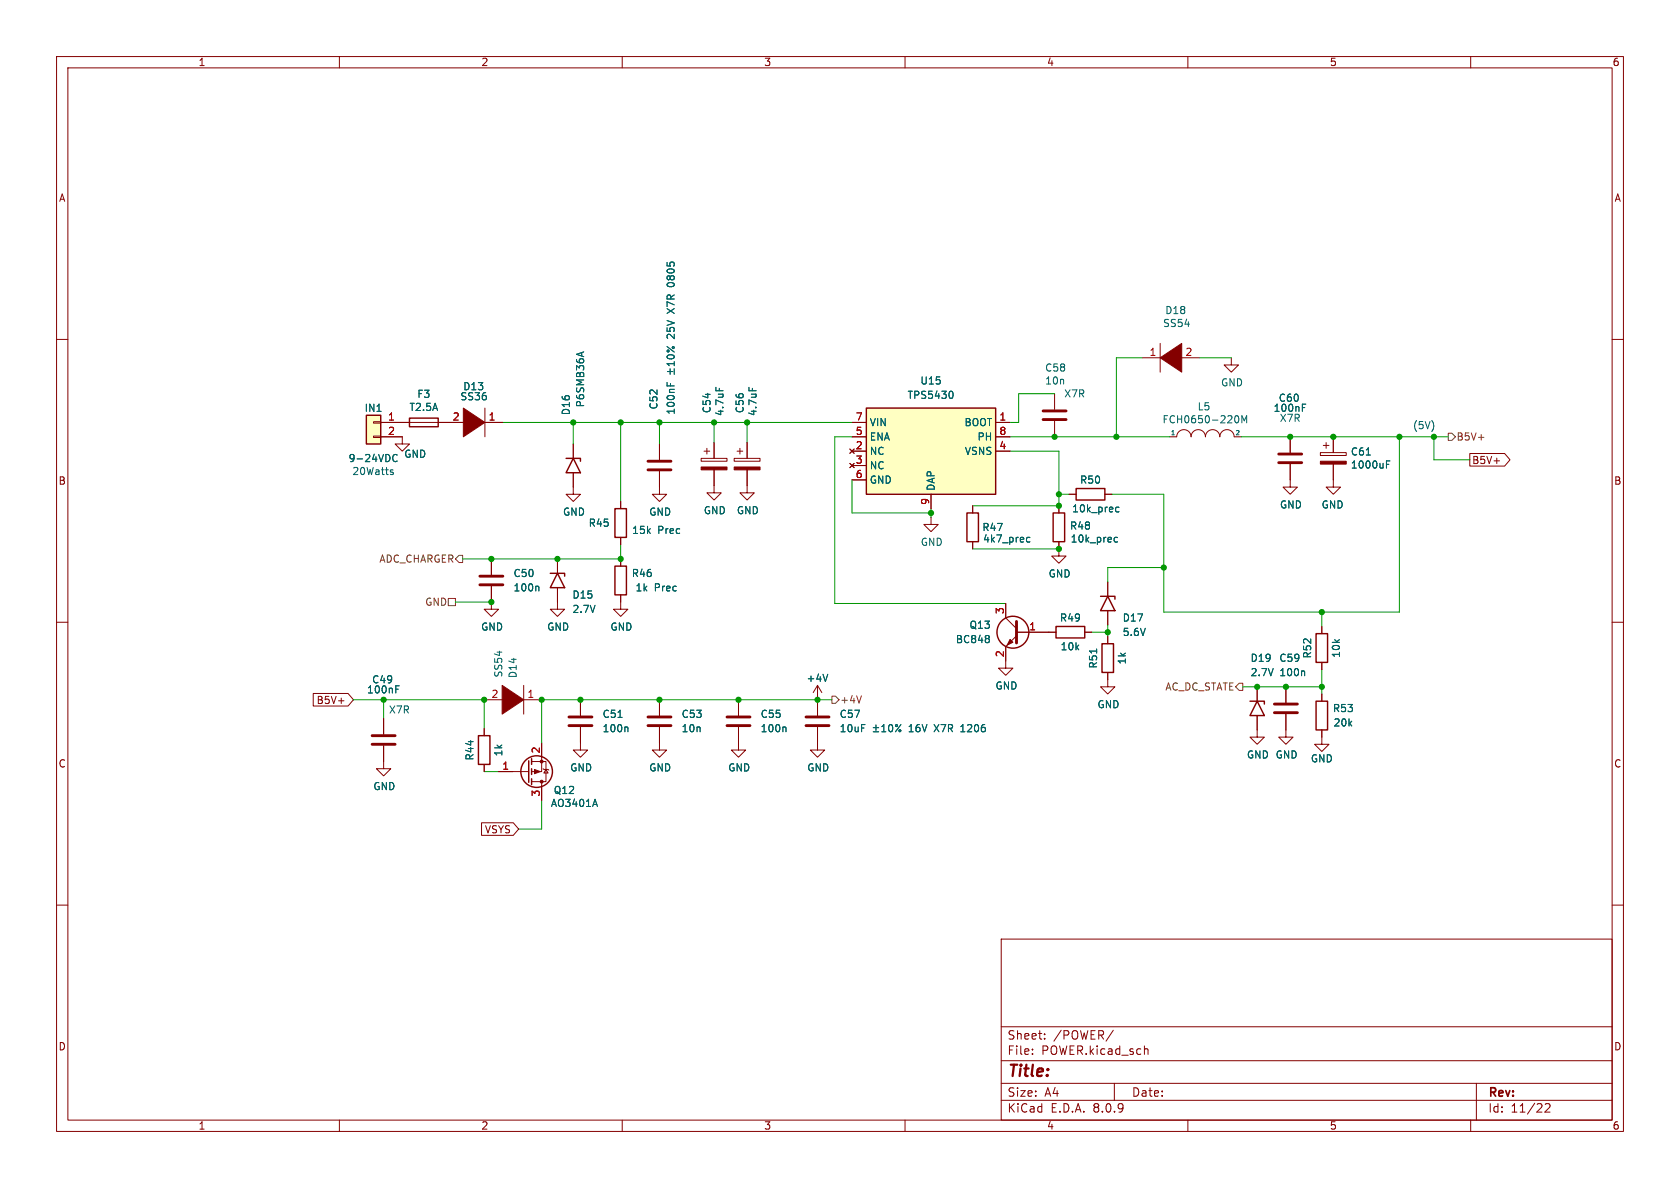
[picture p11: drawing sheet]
<svg xmlns="http://www.w3.org/2000/svg" width="297mm" height="210mm" viewBox="0 0 297 210" stroke-linecap="round" stroke-linejoin="round" font-family="sans-serif">
<defs><g id="words">
<text font-size="2.8" fill="#840000" x="178" y="190.9">Title:</text>
<g font-size="2.1" fill="#840000">
<text x="178" y="184">Sheet:</text>
<text x="186.2" y="184">/POWER/</text>
<text x="178" y="186.7">File:</text>
<text x="184.1" y="186.7">POWER.kicad_sch</text>
<text x="178" y="196.9">KiCad</text>
<text x="178" y="194.1">Size:</text>
<text x="184.7" y="194.1">A4</text>
<text x="185.7" y="196.9">E.D.A.</text>
<text x="193.3" y="196.9">8.0.9</text>
<text x="200" y="194.1">Date:</text>
<text x="263" y="194.3">Rev:</text>
<text x="263" y="196.9">Id:</text>
<text x="267.1" y="196.9">11/22</text>
</g>
<g font-size="1.8" fill="#840000">
<text x="35" y="11.9">1</text>
<text x="85" y="11.9">2</text>
<text x="135" y="11.9">3</text>
<text x="185" y="11.9">4</text>
<text x="235" y="11.9">5</text>
<text x="285" y="11.9">6</text>
<text x="10.3" y="35.9">A</text>
<text x="285.3" y="35.9">A</text>
<text x="260.2" y="82.2">B5V+</text>
<text x="10.3" y="85.9">B</text>
<text x="285.3" y="85.9">B</text>
<text x="55.9" y="124.7">B5V+</text>
<text x="10.3" y="135.9">C</text>
<text x="285.3" y="135.9">C</text>
<text x="85.6" y="147.5">VSYS</text>
<text x="10.3" y="185.9">D</text>
<text x="285.3" y="185.9">D</text>
<text x="35" y="199.9">1</text>
<text x="85" y="199.9">2</text>
<text x="135" y="199.9">3</text>
<text x="185" y="199.9">4</text>
<text x="235" y="199.9">5</text>
<text x="285" y="199.9">6</text>
</g>
<g font-size="1.8" fill="#006464">
<text x="119.5" y="50.2" transform="rotate(-90 119.5 50.2)">0805</text>
<text x="119.5" y="59.8" transform="rotate(-90 119.5 59.8)">25V</text>
<text x="119.5" y="55.1" transform="rotate(-90 119.5 55.1)">X7R</text>
<text x="205.5" y="58">SS54</text>
<text x="205.9" y="55.7">D18</text>
<text x="184.7" y="65.9">C58</text>
<text x="73.7" y="70.5">F3</text>
<text x="81.3" y="71">SS36</text>
<text x="81.8" y="69.2">D13</text>
<text x="160.3" y="70.7">TPS5430</text>
<text x="162.6" y="68.2">U15</text>
<text x="184.7" y="68.2">10n</text>
<text x="215.8" y="68.5">GND</text>
<text x="226" y="71.2">C60</text>
<text x="64.4" y="73">IN1</text>
<text x="72.3" y="72.8">T2.5A</text>
<text x="100.9" y="73.5" transform="rotate(-90 100.9 73.5)">D16</text>
<text x="103.5" y="72.1" transform="rotate(-90 103.5 72.1)">P6SMB36A</text>
<text x="116.4" y="72.5" transform="rotate(-90 116.4 72.5)">C52</text>
<text x="119.5" y="73.4" transform="rotate(-90 119.5 73.4)">100nF</text>
<text x="125.8" y="73.1" transform="rotate(-90 125.8 73.1)">C54</text>
<text x="128.1" y="73.7" transform="rotate(-90 128.1 73.7)">4.7uF</text>
<text x="131.7" y="73.1" transform="rotate(-90 131.7 73.1)">C56</text>
<text x="134" y="73.7" transform="rotate(-90 134 73.7)">4.7uF</text>
<text x="153.7" y="75.5">VIN</text>
<text x="170.4" y="75.5">BOOT</text>
<text x="205.4" y="75">FCH0650-220M</text>
<text x="211.6" y="72.7">L5</text>
<text x="225.1" y="73">100nF</text>
<text x="61.5" y="81.9">9-24VDC</text>
<text x="71.4" y="81.1">GND</text>
<text x="153.7" y="80.6">NC</text>
<text x="153.7" y="83.2">NC</text>
<text x="153.7" y="78.1">ENA</text>
<text x="170.5" y="80.6">VSNS</text>
<text x="172.7" y="78.1">PH</text>
<text x="238.7" y="80.7">C61</text>
<text x="238.7" y="83">1000uF</text>
<text x="153.7" y="85.7">GND</text>
<text x="165.5" y="86.9" transform="rotate(-90 165.5 86.9)">DAP</text>
<text x="190.8" y="85.7">R50</text>
<text x="99.4" y="91.4">GND</text>
<text x="104" y="93.3">R45</text>
<text x="111.7" y="94.6">15k</text>
<text x="114.7" y="91.4">GND</text>
<text x="116.3" y="94.6">Prec</text>
<text x="124.3" y="91.1">GND</text>
<text x="130.2" y="91.1">GND</text>
<text x="173.6" y="94.1">R47</text>
<text x="189.1" y="93.8">R48</text>
<text x="189.4" y="90.8">10k_prec</text>
<text x="226.2" y="90.1">GND</text>
<text x="233.5" y="90.1">GND</text>
<text x="162.7" y="96.7">GND</text>
<text x="173.7" y="96.1">4k7_prec</text>
<text x="189.2" y="96.1">10k_prec</text>
<text x="90.7" y="104.7">100n</text>
<text x="90.7" y="102.2">C50</text>
<text x="101.1" y="106">D15</text>
<text x="111.6" y="102.2">R46</text>
<text x="112.3" y="104.7">1k</text>
<text x="115.7" y="104.7">Prec</text>
<text x="185.3" y="102.3">GND</text>
<text x="85" y="111.7">GND</text>
<text x="96.6" y="111.7">GND</text>
<text x="101.1" y="108.6">2.7V</text>
<text x="107.8" y="111.7">GND</text>
<text x="168.9" y="113.9">BC848</text>
<text x="171.3" y="111.4">Q13</text>
<text x="187.3" y="110.1">R49</text>
<text x="198.4" y="110.1">D17</text>
<text x="198.4" y="112.6">5.6V</text>
<text x="89" y="119.9" transform="rotate(-90 89 119.9)">SS54</text>
<text x="91.5" y="120" transform="rotate(-90 91.5 120)">D14</text>
<text x="187.4" y="115.2">10k</text>
<text x="194.2" y="118.3" transform="rotate(-90 194.2 118.3)">R51</text>
<text x="199.2" y="117.6" transform="rotate(-90 199.2 117.6)">1k</text>
<text x="221" y="117.2">D19</text>
<text x="221" y="119.7">2.7V</text>
<text x="226.1" y="119.7">100n</text>
<text x="226.1" y="117.2">C59</text>
<text x="232" y="116.5" transform="rotate(-90 232 116.5)">R52</text>
<text x="237.1" y="116.4" transform="rotate(-90 237.1 116.4)">10k</text>
<text x="64.8" y="122.8">100nF</text>
<text x="65.7" y="121">C49</text>
<text x="142.5" y="120.8">+4V</text>
<text x="175.9" y="122.1">GND</text>
<text x="193.9" y="125.4">GND</text>
<text x="106.4" y="129.6">100n</text>
<text x="106.4" y="127.1">C51</text>
<text x="120.4" y="127.1">C53</text>
<text x="120.4" y="129.6">10n</text>
<text x="134.4" y="129.6">100n</text>
<text x="134.4" y="127.1">C55</text>
<text x="148.3" y="127.1">C57</text>
<text x="148.3" y="129.6">10uF</text>
<text x="160.8" y="129.6">16V</text>
<text x="165.5" y="129.6">X7R</text>
<text x="170.3" y="129.6">1206</text>
<text x="235.5" y="126.1">R53</text>
<text x="235.7" y="128.6">20k</text>
<text x="83.9" y="134.5" transform="rotate(-90 83.9 134.5)">R44</text>
<text x="89" y="133.8" transform="rotate(-90 89 133.8)">1k</text>
<text x="100.7" y="136.6">GND</text>
<text x="114.7" y="136.6">GND</text>
<text x="128.6" y="136.6">GND</text>
<text x="142.6" y="136.6">GND</text>
<text x="220.3" y="134.3">GND GND</text>
<text x="231.6" y="135">GND</text>
<text x="65.9" y="139.9">GND</text>
<text x="97.3" y="142.8">AO3401A</text>
<text x="97.8" y="140.6">Q12</text>
</g>
<g font-size="1.8" fill="#a90000">
<text x="203.1" y="63">1</text>
<text x="209.5" y="63">2</text>
<text x="68.5" y="74.4">1</text>
<text x="68.5" y="77">2</text>
<text x="79.9" y="74.4">2</text>
<text x="86.3" y="74.4">1</text>
<text x="151.2" y="77">5</text>
<text x="151.2" y="74.4">7</text>
<text x="176.6" y="74.4">1</text>
<text x="176.6" y="77">8</text>
<text x="151.2" y="79.5">2</text>
<text x="151.2" y="82">3</text>
<text x="176.6" y="79.5">4</text>
<text x="151.2" y="84.6">6</text>
<text x="164.3" y="89.4" transform="rotate(-90 164.3 89.4)">9</text>
<text x="177.5" y="108.7" transform="rotate(-90 177.5 108.7)">3</text>
<text x="181.9" y="111.5">1</text>
<text x="177.5" y="116.3" transform="rotate(-90 177.5 116.3)">2</text>
<text x="86.8" y="123.4">2</text>
<text x="93.1" y="123.4">1</text>
<text x="88.7" y="136.1">1</text>
<text x="95.5" y="133.3" transform="rotate(-90 95.5 133.3)">2</text>
<text x="95.5" y="140.9" transform="rotate(-90 95.5 140.9)">3</text>
</g>
<g font-size="1.8" fill="#0000c2">
<text x="188" y="70.5">X7R</text>
<text x="226.1" y="74.8">X7R</text>
<text x="249.7" y="76">(5V)</text>
<text x="62.2" y="84.2">20Watts</text>
<text x="68.7" y="126.3">X7R</text>
</g>
<g font-size="1.8" fill="#725600">
<text x="257.4" y="78.1">B5V+</text>
<text x="67" y="99.7">ADC_CHARGER</text>
<text x="75.1" y="107.3">GND</text>
<text x="148.4" y="124.6">+4V</text>
<text x="205.9" y="122.3">AC_DC_STATE</text>
</g>
<g font-size="1.1" fill="#006464">
<text x="206.9" y="77">1</text>
<text x="218.3" y="77">2</text>
</g>
</g></defs>
<g fill="none" stroke="#840000" stroke-width=".18">
<path d="M10 10h277v190h-277zM12 12h273v186h-273zM60 10v2M110 10v2M160 10v2M210 10v2M260 10v2M10 60h2M71.1 77.2v1.3h1.3l-1.3 1.3-1.3-1.3h1.3M285 60h2M228.1 84.8v1.3h1.3l-1.3 1.3-1.3-1.3h1.3M235.7 84.8v1.3h-1.3l1.3 1.3 1.3-1.3h-1.3"/>
<path d="M10 110h2M285 110h2M222.2 126.5v3.8h1.3l-1.3 1.3-1.2-1.3h1.2M222.2 121.4v2.6M227.3 126.2v4.1h1.3l-1.3 1.3-1.2-1.3h1.2M227.3 121.4v2.8M233.7 129v2.6h1.2l-1.2 1.2-1.3-1.2h1.3M233.7 122.7v1.3M10 160h2M177 166h108v32h-108zM285 160h2M60 198v2"/>
<path d="M110 198v2M160 198v2M177 194.5h108M177 191.5h108M177 187.5h108M177 181.5h108M182.5 186.3v.1M182.5 185.5v.1M184.7 183.6v.1M184.7 182.8v.1M196.8 182.1l-1.3 2M197 191.5v3"/>
<path d="M202.4 185.5h.5l.1 .9M210 198v2M260 198v2M261 191.5v6.5M273.2 195.2l.5-.1 .3 .1v.3l-.9 1.1h.9"/>
</g>
<path d="M221 124h2.5v.5M222.2 124l1.3 2.5h-2.5zM232.7 124h2v5h-2z" fill="none" stroke="#840000" stroke-width=".25"/>
<path d="M225.3 126h4.1M225.3 124.5h4.1" fill="none" stroke="#840000" stroke-width=".51"/>
<path d="M230.5 118.6l.1 .2v.7" fill="none" stroke="#006464" stroke-width=".18"/>
<path d="M64.8 73.4h2.5v5.1h-2.5z" fill="#ffffc2"/>
<g fill="none" stroke="#840000" stroke-width=".18">
<path d="M66 77.1h1.3v.2h-1.3zM66 74.5h1.3v.3h-1.3zM67.3 74.7h3.8M67.3 77.2h3.8M228.1 77.2v2.8M233.9 78.7h1M234.4 78.2v1M235.7 77.2v2.8M187.2 97v1.3h1.3l-1.3 1.3-1.3-1.3h1.3M228.1 82v2.8M233.4 80h4.6v.5h-4.6zM235.7 82v2.8"/>
<path d="M98.6 106.4v1.3h1.2l-1.2 1.3-1.3-1.3h1.3M109.7 106.4v1.3h1.3l-1.3 1.3-1.2-1.3h1.2M233.7 110.7v1.3M233.7 117.1v1.3M67.8 131.8v4.1h1.3l-1.3 1.3-1.3-1.3h1.3M67.8 127v2.8M85.6 128.8v1.2M85.6 135.1v1.3"/>
</g>
<path d="M64.8 73.4h2.5v5.1h-2.5zM232.7 112h2v5.1h-2zM84.6 130h2v5.1h-2z" fill="none" stroke="#840000" stroke-width=".25"/>
<path d="M230.2 72.1h.5M230.2 71.4h.6M70.2 80.5a.6 .6 0 0 0-.8 .4 .6 .6 0 0 0 .6 .7l.2-.1M241.5 80.4h.8M245.1 82.1h.4M245.1 81.5h.6M70 121.8h.4M70 121.2h.6" fill="none" stroke="#006464" stroke-width=".18"/>
<path d="M226.1 80.3h4M226.1 81.8h4M65.8 130h4M65.8 131.6h4" fill="none" stroke="#840000" stroke-width=".51"/>
<path d="M233.4 81.5h4.6v.5h-4.6z" fill="#840000" stroke="#840000" stroke-width=".18"/>
<path d="M153.2 72.1h22.8v15.3h-22.8z" fill="#ffffc2"/>
<g fill="none" stroke="#840000" stroke-width=".25">
<path d="M72.4 73.9h5.1v1.5h-5.1zM153.2 72.1h22.8v15.3h-22.8zM100.1 81h2.5v.5M101.3 81l1.3 2.6h-2.5zM108.7 89.9h2v5.1h-2zM170.9 90.7h2.1v5.1h-2.1zM186.2 90.7h2v5.1h-2zM190.2 86.4h5.1v2h-5.1zM97.3 101.3h2.5v.6M98.6 101.3l1.2 2.6h-2.5zM108.7 100.1h2v5.1h-2zM186.7 110.7h5.1v2.1h-5.1z"/>
<path d="M194.6 105.4h2.5v.5M194.8 113.8h2v5.1h-2zM195.8 105.4l1.3 2.6h-2.5zM93.5 134.5v3.8M94 134.1v1M94 135.9v1M94 137.7v1"/>
<circle cx="179.1" cy="111.8" r="2.82"/>
<circle cx="94.9" cy="136.4" r="2.79"/>
</g>
<g fill="none" stroke="#840000" stroke-width=".18">
<path d="M67.3 74.7h15.2M67.3 77.2h3.8M85.1 74.7h3.8M85.7 72.1v5.1M101.3 78.5v2.5M116.6 78.5v2.8M124.5 79.8h1M125 79.2v1.1M126.2 78.2v2.8M130.3 79.8h1M130.8 79.2v1.1M132.1 78.2v2.8"/>
<path d="M150.2 79.4l.8 .7M150.6 74.7h2.6M150.6 79.8h2.6M150.6 77.2h2.6M151 79.4l-.8 .7M176 74.7h2.6M176 79.8h2.6M176 77.2h2.6M186.4 69.6v2.8M186.4 74.4v2.8M201.9 63.2h3.8M205.1 60.7v5.1"/>
<path d="M206.8 77.2h1.2a1.27 1.27 0 0 1 1.3-1.2 1.27 1.27 0 0 1 1.3 1.2 1.27 1.27 0 0 1 1.2-1.2 1.27 1.27 0 0 1 1.3 1.2 1.27 1.27 0 0 1 1.3-1.2 1.27 1.27 0 0 1 1.2 1.2 1.27 1.27 0 0 1 1.3-1.2 1.27 1.27 0 0 1 1.3 1.2h1.3M208.3 63.2h3.8M217.7 63.2v1.3h1.2l-1.2 1.3-1.3-1.3h1.3M228.1 77.2v2.8M235.7 77.2v2.8M86.9 98.8v2.8M98.6 98.8v2.5M101.3 83.6v3.8h1.3l-1.3 1.2-1.2-1.2h1.2M109.7 88.6v1.3M109.7 95v1.3M109.7 98.8v1.3M116.6 83.3v4.1h1.3l-1.3 1.2-1.3-1.2h1.3"/>
<path d="M124 81h4.5v.5h-4.5zM126.2 83.1v4h1.3l-1.3 1.3-1.2-1.3h1.2M129.8 81h4.6v.5h-4.6zM132.1 83.1v4h1.2l-1.2 1.3-1.3-1.3h1.3M150.2 81.9l.8 .8M150.6 82.3h2.6M150.6 84.8h2.6M151 81.9l-.8 .8M164.6 91.4v1.3h1.3l-1.3 1.3-1.3-1.3h1.3M164.6 87.4v2.5M172 89.4v1.3M172 95.8v1.2"/>
<path d="M187.2 89.4v1.3M187.2 95.8v1.2M189 87.4h1.2M195.3 87.4h1.3M228.1 82v2.8M235.7 82v2.8M259.8 80.2h6.2l1 1.1-1 1.1h-6.2zM264.1 81.5h1M86.9 103.6v4.1h1.2l-1.2 1.3-1.3-1.3h1.3M98.6 103.9v2.5M109.7 105.2v1.2M177.8 106.7v2.5l1.9 1.9"/>
<path d="M179.7 112.4l-1.9 1.9v3.8h1.3l-1.3 1.3-1.3-1.3h1.3M179.7 111.8h7M191.8 111.8h1.2M195.8 118.9v2.5h1.3l-1.3 1.3-1.2-1.3h1.2M195.8 102.9v2.5M195.8 108v2.5M195.8 112.5v1.3M233.7 110.7v1.3M233.7 117.1v1.3M55.4 122.6h6.1l1 1.1-1 1.1h-6.1zM59.8 123.9h1M67.8 127v2.8"/>
<path d="M67.8 131.8v2.8M85.6 123.7h3.8M85.6 128.8v1.2M85.6 135.1v1.3M88.1 136.4h5.4M91.9 123.7h3.9M92.6 121.2v5M94 134.6h2.5v3.6h-2.5M95.8 131.3v5.1h-1.8M95.8 138.2v3.3M96 135.9l.1 .1h.8l.1 .1M96.5 136l.4 .7h-.8z"/>
<path d="M102.6 128.5v4.1h1.3l-1.3 1.3-1.3-1.3h1.3M102.6 123.7v2.8M116.6 128.5v4.1h1.3l-1.3 1.3-1.3-1.3h1.3M116.6 123.7v2.8M130.6 128.5v4.1h1.2l-1.2 1.3-1.3-1.3h1.3M130.6 123.7v2.8M144.5 128.5v4.1h1.3l-1.3 1.3-1.2-1.3h1.2M144.5 121.2l.8 1.2M144.5 121.2v5.3M144.5 121.2l-.7 1.2M222.2 121.4v2.6M222.2 126.5v2.5"/>
<path d="M227.3 121.4v2.8M227.3 126.2v2.8M233.7 122.7v1.3M233.7 129v1.3M85.1 145.4h5.6l1 1.2-1 1.1h-5.6z"/>
</g>
<g fill="none" stroke="#006464" stroke-width=".18">
<path d="M102.8 62.3v.6M103.2 62.2l-1.3 .4M117.9 67.6v.6M117.9 61.3l1.3 .9M118 65.7h1M118 62.8a.69 .69 0 0 1 1.2 .3 .72 .72 0 0 1-1.3-.1zM118.5 65.2v1M118.5 67.8v.4M119.2 63.9v.8M119.2 65.2v1M119.2 64.3h-1.3l.4 .4M126.6 68.5v.6"/>
<path d="M132.4 68.5v.6M168.2 69.2a.79 .79 0 0 1 0 1.2M218.5 73.5h.1a.68 .68 0 0 1 .4 .6 .68 .68 0 0 1-.4 .6h-.1M219.5 74.7v-1.2l.5 .9 .4-.9v1.2M230.2 72.1h.5M230.2 71.4h.6M70.2 80.5a.6 .6 0 0 0-.8 .4 .6 .6 0 0 0 .6 .7l.2-.1M181.5 95.7l.2 .1h.4M182.1 95h-.4l-.2 .1M197 95.7l.2 .1h.4M197.3 90.4l.2 .1 .3-.1M197.6 95h-.4l-.2 .1"/>
<path d="M197.8 89.7l-.3-.1-.2 .2M241.5 80.4h.8M245.1 82.1h.4M245.1 81.5h.6M95.1 103.6l.2 .2v.7M146.3 119.2l-.4 1.3M174.8 112.4l.1 .2-.1 .2M174.8 112.9l.1 .2-.1 .4M193.9 114.7v.8M230.5 118.6l.1 .2v.7M70 121.8h.4M70 121.2h.6"/>
<path d="M109.3 126.8h.7M110.8 128.5l.2 .2v.7M138.8 128.5l.2 .2v.7M154.4 128.6h.9M154.4 129.4h.9M154.9 128.1v1M155.9 129.4h.7M155.9 128.5l.3-.4v1.3M157.2 128.2l.2-.1a.68 .68 0 0 1 .4 .6 .68 .68 0 0 1-.4 .7l-.2-.2-.1-.3zM159.3 128.1l-1 1.3M169.9 129.4h.7M170 128.4l-.1 .1"/>
<path d="M105.2 141.3l.4 1.3"/>
<circle cx="118.1" cy="62.1" r=".18"/>
<circle cx="119" cy="61.4" r=".18"/>
<circle cx="158.5" cy="128.3" r=".18"/>
<circle cx="159.1" cy="129.2" r=".18"/>
</g>
<g fill="none" stroke="#840000" stroke-width=".51">
<path d="M184.4 74.2h4.1M184.4 72.6h4.1M114.6 81.5h4M114.6 83.1h4M84.8 103.4h4.1M84.8 101.9h4.1M179.7 109.9v3.8M100.6 128.3h4M100.6 126.7h4M114.6 128.3h4M114.6 126.7h4M128.5 128.3h4.1"/>
<path d="M128.5 126.7h4.1M142.5 128.3h4.1M142.5 126.7h4.1"/>
</g>
<g fill="#840000" stroke="#840000" stroke-width=".18">
<path d="M94.5 136l1 .4-1 .4z"/>
<path d="M178.6 113l.5 .5-1 .5z"/>
<path d="M81.9 72.1l3.8 2.6-3.8 2.5z"/>
<path d="M88.8 121.2l3.8 2.5-3.8 2.5z"/>
<path d="M129.8 82.6h4.6v.5h-4.6z"/>
<path d="M124 82.6h4.5v.5h-4.5z"/>
<path d="M205.1 63.2l3.8-2.5v5.1z"/>
<circle cx="95.8" cy="134.6" r=".25"/>
<circle cx="95.8" cy="138.2" r=".25"/>
</g>
<path d="M256 76.6h.7l.6 .6-.6 .7h-.7zM261.4 77.3h.9M81.2 98.2h.6v1.2h-.6l-.7-.6zM79.2 105.8h1.3v1.3h-1.3zM147.1 123.1h.6l.6 .6-.6 .6h-.6zM152.3 123l-.4 1.3M218.4 121.4l.7-.6h.6v1.2h-.6z" fill="none" stroke="#725600" stroke-width=".18"/>
<path d="M69.2 83.5h.3v.2l-.1 .2h-.3M69.2 83l.3 .1" fill="none" stroke="#0000c2" stroke-width=".18"/>
<g fill="none" stroke="#009600" stroke-width=".18">
<path d="M88.9 74.7h61.7M101.3 74.7v3.8M109.7 74.7v13.9M116.6 74.7v3.8M126.2 74.7v3.5M132.1 74.7v3.5M150.6 77.2h-3v29.5h30.2M178.6 79.8h8.6v9.6h-15.2M178.6 77.2h28.2M186.4 69.6h-6.3v5.1h-1.5M201.9 63.2h-4.5v14M212.1 63.2h5.6"/>
<path d="M219.5 77.2h36.5M247.4 77.2v31h-41.7v-20.8h-9.1M253.5 77.2v4.1h6.3M109.7 96.3v2.5h-27.9M150.6 84.8v5.9h14M164.6 89.9v1.5M172 97h15.2M187.2 87.4h1.8M80.5 106.4h6.4M193 111.8h2.8M195.8 110.5v2M205.7 100.3h-9.9v2.6"/>
<path d="M233.7 108.2v2.5M233.7 118.4v4.3M62.5 123.7h23.1v5.1M67.8 123.7v3.3M85.6 136.4h2.5M147.1 123.7h-51.3v7.6M219.7 121.4h14M95.8 141.5v5.1h-4.1"/>
</g>
<g fill="#009600" stroke="#009600" stroke-width=".18">
<circle cx="132.1" cy="74.7" r=".46"/>
<circle cx="130.6" cy="123.7" r=".46"/>
<circle cx="116.6" cy="123.7" r=".46"/>
<circle cx="126.2" cy="74.7" r=".46"/>
<circle cx="144.5" cy="123.7" r=".46"/>
<circle cx="101.3" cy="74.7" r=".46"/>
<circle cx="116.6" cy="74.7" r=".46"/>
<circle cx="109.7" cy="74.7" r=".46"/>
<circle cx="228.1" cy="77.2" r=".46"/>
<circle cx="233.7" cy="108.2" r=".46"/>
<circle cx="222.2" cy="121.4" r=".46"/>
<circle cx="253.5" cy="77.2" r=".46"/>
<circle cx="227.3" cy="121.4" r=".46"/>
<circle cx="233.7" cy="121.4" r=".46"/>
<circle cx="205.7" cy="100.3" r=".46"/>
<circle cx="247.4" cy="77.2" r=".46"/>
<circle cx="235.7" cy="77.2" r=".46"/>
<circle cx="197.4" cy="77.2" r=".46"/>
<circle cx="186.4" cy="77.2" r=".46"/>
<circle cx="187.2" cy="97" r=".46"/>
<circle cx="164.6" cy="90.7" r=".46"/>
<circle cx="187.2" cy="89.4" r=".46"/>
<circle cx="187.2" cy="87.4" r=".46"/>
<circle cx="195.8" cy="111.8" r=".46"/>
<circle cx="102.6" cy="123.7" r=".46"/>
<circle cx="95.8" cy="123.7" r=".46"/>
<circle cx="67.8" cy="123.7" r=".46"/>
<circle cx="85.6" cy="123.7" r=".46"/>
<circle cx="86.9" cy="106.4" r=".46"/>
<circle cx="86.9" cy="98.8" r=".46"/>
<circle cx="98.6" cy="98.8" r=".46"/>
<circle cx="109.7" cy="98.8" r=".46"/>
</g>
<use href="#words"/>
</svg>
